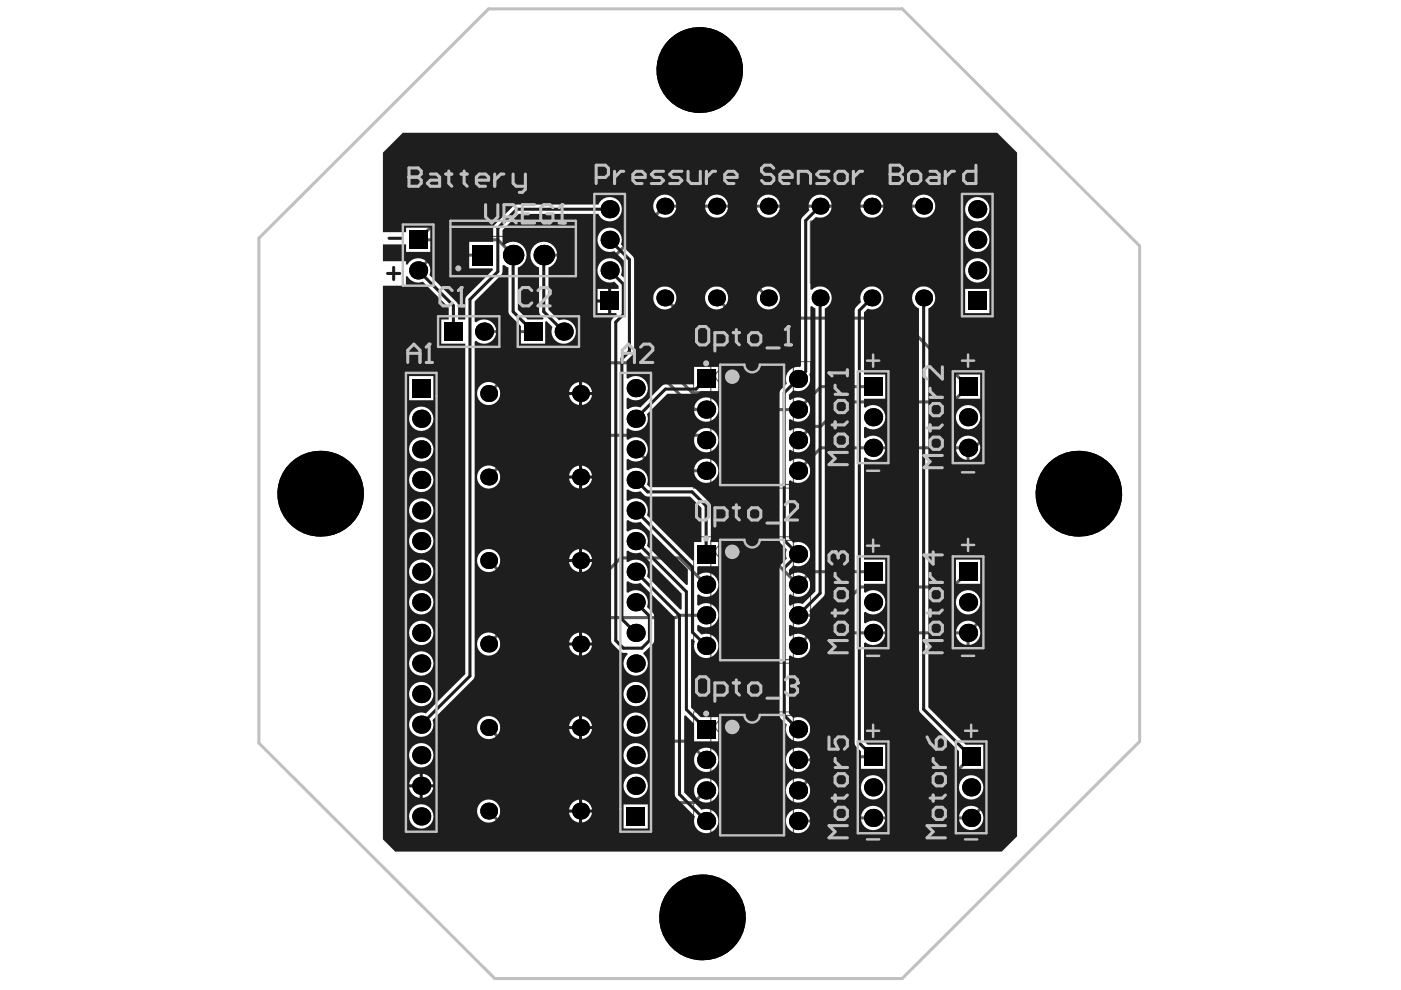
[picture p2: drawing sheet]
<svg xmlns="http://www.w3.org/2000/svg" width="297mm" height="210mm" viewBox="0 0 297 210" stroke-linecap="round" stroke-linejoin="round" font-family="sans-serif">
<g fill="none" stroke="#5a5a5a" stroke-width=".26">
<path d="M95.5 46.8h26.6v11.8h-26.6zM95.5 50.1h26.6M107.5 54.1h2.6M108.8 52.8v2.6M150.7 77.4h17.5v25.3h-17.5zM158.2 90.1h2.5M159.5 88.8v2.6M150.7 114.6h17.5v25.3h-17.5zM158.2 127.2h2.5M159.5 125.9v2.6M150.7 151.7h17.5v25.3h-17.5zM158.2 164.3h2.5"/>
<path d="M159.5 163.1v2.5"/>
<circle cx="153" cy="79.7" r="1.28"/>
<circle cx="153" cy="116.9" r="1.28"/>
<circle cx="153" cy="154" r="1.28"/>
</g>
<path d="M147.1 76.7h24.8v26.8h-24.8zM147.1 113.8h24.8v26.8h-24.8zM147.1 150.9h24.8v26.9h-24.8z" fill="none" stroke="#5a5a5a" stroke-width=".21"/>
<g fill="none" stroke="#8c8c8c" stroke-width=".51">
<path d="M139 47h3.9v12.9h-3.9zM140.9 46.4v.6M140.9 59.9v.6M150 47h3.9v12.9h-3.9zM151.9 46.4v.6M151.9 59.9v.6M161 47h3.9v12.9h-3.9zM162.9 46.4v.6M162.9 59.9v.6M171.9 47h3.9v12.9h-3.9zM173.9 46.4v.6M173.9 59.9v.6"/>
<path d="M182.9 47h3.9v12.9h-3.9zM184.9 46.4v.6M184.9 59.9v.6M193.9 47h3.9v12.9h-3.9zM195.8 46.4v.6M195.8 59.9v.6M106.3 83.4h.5M106.8 81.5h13v3.9h-13zM106.8 99.2h13v3.9h-13zM119.8 83.4h.6M106.3 118.8h.5M106.3 101.1h.5"/>
<path d="M106.8 116.9h13v3.9h-13zM119.8 118.8h.6M119.8 101.1h.6M106.3 136.6h.5M106.8 134.6h13v3.9h-13zM119.8 136.6h.6M106.3 154.3h.5M106.8 152.3h13v3.9h-13zM119.8 154.3h.6M106.3 172h.5M106.8 170h13v3.9h-13zM119.8 172h.6"/>
</g>
<path d="M149 37.6l-.6-.7v-.6l.6-.7h1.3l.7 .7v.6l-.7 .7M149 37.6l-.6 .6v.6l.6 .7h1.3l.7-.7v-.6l-.7-.6M149 37.6h1.3M153.5 38.2l-1.2 1.3M154.8 38.2h-1.9l-.6-.6v-1.3l.6-.7h1.9v3.9M173.2 39.5h1.3M173.9 35.6v3.9M177.1 38.2l-1.3 1.3M178.4 38.2h-1.9l-.7-.6v-1.3l.7-.7h1.9v3.9" fill="none" stroke="#8c8c8c" stroke-width=".65"/>
<circle cx="173.9" cy="35.6" r=".33" fill="#8c8c8c"/>
<path d="M168.7 36.3l.6-.7h1.3l.7 .7v2.5l-.7 .7h-1.3l-.6-.7zM173.9 35.6l.6 .7M195.2 39.5h1.3M195.8 35.6v3.9M199.1 38.2l-1.3 1.3M200.4 38.2h-2l-.6-.6v-1.3l.6-.7h2v3.9" fill="none" stroke="#8c8c8c" stroke-width=".65"/>
<circle cx="195.8" cy="35.6" r=".33" fill="#8c8c8c"/>
<path d="M193.2 36.3l-.6-.7h-1.3l-.7 .7v.6l2.6 2.6h-2.6M195.8 35.6l.7 .7M120.6 111.5l-.6-.7h-1.3l-.7 .7v.6M123.2 113.4l-1.3 1.3M124.5 113.4h-1.9l-.7-.6v-1.3l.7-.7h1.9v3.9M118 163.9l1.3 .7 1.3 1.3M118 166.5l.7-.6h1.9v1.3l-.6 .6h-1.3l-.7-.6zM123.2 166.5l-1.3 1.3M124.5 166.5h-1.9l-.7-.6v-1.3l.7-.7h1.9v3.9" fill="none" stroke="#8c8c8c" stroke-width=".65"/>
<circle cx="118" cy="112.1" r=".33" fill="#8c8c8c"/>
<path d="M119.3 79.3h1.3M120 75.4v3.9M123.2 78l-1.3 1.3M124.5 78h-1.9l-.7-.7v-1.3l.7-.6h1.9v3.9M120.6 93.7l-.6-.6h-1.3l-.7 .6v.7l2.6 2.6h-2.6M123.2 95.7l-1.3 1.3M124.5 95.7h-1.9l-.7-.7v-1.3l.7-.6h1.9v3.9M118 112.1l.7 .7M118.7 112.8h.6M118.7 112.8l-.7 .6v.6l.7 .7h1.3l.6-.7" fill="none" stroke="#8c8c8c" stroke-width=".65"/>
<circle cx="120" cy="75.4" r=".33" fill="#8c8c8c"/>
<path d="M140 35.6h-2.6v.7l2.6 2.5v.7M142.6 38.2l-1.3 1.3M143.9 38.2h-2l-.6-.6v-1.3l.6-.7h2v3.9M159.3 37.6h2l.6-.7v-.6l-.6-.7h-1.3l-.7 .7v2.5l.7 .7h1.3l.6-.7M164.5 38.2l-1.3 1.3M165.8 38.2h-1.9l-.7-.6v-1.3l.7-.7h1.9v3.9M183.6 39.5h1.3M184.2 35.6v3.9M187.5 38.2l-1.3 1.3M188.8 38.2h-2l-.6-.6v-1.3l.6-.7h2v3.9M120 75.4l.6 .6" fill="none" stroke="#8c8c8c" stroke-width=".65"/>
<circle cx="184.2" cy="35.6" r=".33" fill="#8c8c8c"/>
<path d="M180.3 39.5h1.3M181 35.6v3.9M184.2 35.6l.7 .7" fill="none" stroke="#8c8c8c" stroke-width=".65"/>
<circle cx="181" cy="35.6" r=".33" fill="#8c8c8c"/>
<path d="M181 35.6l.6 .7M118 130.5h2.6l-1.9-2v3.9M123.2 131.1l-1.3 1.3M124.5 131.1h-1.9l-.7-.6v-1.3l.7-.7h1.9v3.9M118 146.2h2.6v2l-1.3-.7h-.6l-.7 .7v1.3l.7 .6h1.3l.6-.6M123.2 148.8l-1.3 1.3M124.5 148.8h-1.9l-.7-.6v-1.3l.7-.7h1.9v3.9" fill="none" stroke="#8c8c8c" stroke-width=".65"/>
<g fill="none" stroke="#5a5a5a" stroke-width=".65">
<path d="M102.3 54.1h-10.4l-3.2 3.2M108.8 54.1l-3.3-3.3h-16.8l12-12h97.4l2.9 3v25.6l9.4 9.4v14.3l-3.9 3.8h-32.4l-4.9 4.9M195.8 43.7h-54.9l-10.3 10.4h-15.3M102.6 70.3h10.4M140.9 63.2l23.8 23.6h4.5l4.9-4.8h11M151.9 63.2l4.3 4.2h34.5l14.6 14.6-3.3 3.2h-22.8l-5.2 5.2h-1.9l-2.9 2.9M162.9 63.2l-2.8-2.8h-20.5l-1.4 1.5v12.7l8.6 8.7h8.2l4.5 4.4v26.5l9.7 9.8 2.8-2.8h13.1M103.6 83.4l6.5-6.5h27.3l9.9 9.9h2.4M134.8 95.3l4.5 4.5h10.4M149.7 93.3v-1h-37.2l-8.9 8.8M205.3 94.9v16l4.5 4.5v14.2l-4.5 4.6M103.6 118.8l4 4h19.5l4.5-4.5h12.4l5.7 5.7"/>
<path d="M149.7 130.5h-5.9l-.4 .4h-34.2l-5.6 5.7M205.3 134.2v15.6l5.5 5.5v13.3l-4.9 4.8h-28.4l-.7 .7h-7.6M205.3 134.2h-33.3l-2.8 2.7M205.3 121.2l-3.3 3.3h-19.5l-6.1 6h-7.2M103.6 154.3l2.9 2.8h39.3l3.9 4M149.7 167.6l-2.6 2.6h-18.2l-4.6 4.6h-17.9l-2.8-2.8M185.1 160.5h-7.6l-.7 .6h-7.6M205.9 160.5l-3.2 3.2h-29.6l-3.9 3.9"/>
</g>
<g fill="#000">
<circle cx="148.3" cy="14.8" r="9.1"/>
<circle cx="88.7" cy="57.3" r="1.92"/>
<circle cx="108.8" cy="54.1" r="2.18"/>
<circle cx="115.3" cy="54.1" r="2.18"/>
<circle cx="129.3" cy="57.3" r="1.92"/>
<circle cx="129.3" cy="44.4" r="1.92"/>
<circle cx="129.3" cy="50.8" r="1.92"/>
<circle cx="140.9" cy="43.7" r="1.79"/>
<circle cx="151.9" cy="43.7" r="1.79"/>
<circle cx="162.9" cy="43.7" r="1.79"/>
<circle cx="173.9" cy="43.7" r="1.79"/>
<circle cx="184.9" cy="43.7" r="1.79"/>
<circle cx="195.8" cy="43.7" r="1.79"/>
<circle cx="207.2" cy="57.3" r="1.92"/>
<circle cx="207.2" cy="50.8" r="1.92"/>
<circle cx="207.2" cy="44.4" r="1.92"/>
<circle cx="102.6" cy="70.3" r="1.92"/>
<circle cx="119.5" cy="70.3" r="1.92"/>
<circle cx="140.9" cy="63.2" r="1.79"/>
<circle cx="151.9" cy="63.2" r="1.79"/>
<circle cx="162.9" cy="63.2" r="1.79"/>
<circle cx="173.9" cy="63.2" r="1.79"/>
<circle cx="184.9" cy="63.2" r="1.79"/>
<circle cx="195.8" cy="63.2" r="1.79"/>
<circle cx="89.3" cy="95.3" r="1.92"/>
<circle cx="89.3" cy="88.8" r="1.92"/>
<circle cx="103.6" cy="83.4" r="1.79"/>
<circle cx="123.1" cy="83.4" r="1.79"/>
<circle cx="134.8" cy="95.3" r="1.92"/>
<circle cx="134.8" cy="82.3" r="1.92"/>
<circle cx="134.8" cy="88.8" r="1.92"/>
<circle cx="149.7" cy="86.8" r="1.92"/>
<circle cx="149.7" cy="99.8" r="1.92"/>
<circle cx="149.7" cy="93.3" r="1.92"/>
<circle cx="169.2" cy="93.3" r="1.92"/>
<circle cx="169.2" cy="80.4" r="1.92"/>
<circle cx="169.2" cy="86.8" r="1.92"/>
<circle cx="169.2" cy="99.8" r="1.92"/>
<circle cx="185.1" cy="94.9" r="1.92"/>
<circle cx="185.1" cy="88.5" r="1.92"/>
<circle cx="205.3" cy="94.9" r="1.92"/>
<circle cx="205.3" cy="88.5" r="1.92"/>
<circle cx="67.9" cy="104.7" r="9.1"/>
<circle cx="89.3" cy="108.2" r="1.92"/>
<circle cx="89.3" cy="101.8" r="1.92"/>
<circle cx="89.3" cy="114.7" r="1.92"/>
<circle cx="103.6" cy="118.8" r="1.79"/>
<circle cx="103.6" cy="101.1" r="1.79"/>
<circle cx="123.1" cy="118.8" r="1.79"/>
<circle cx="123.1" cy="101.1" r="1.79"/>
<circle cx="134.8" cy="101.8" r="1.92"/>
<circle cx="134.8" cy="114.7" r="1.92"/>
<circle cx="134.8" cy="108.2" r="1.92"/>
<circle cx="169.2" cy="117.5" r="1.92"/>
<circle cx="228.6" cy="104.7" r="9.1"/>
<circle cx="89.3" cy="121.2" r="1.92"/>
<circle cx="89.3" cy="127.7" r="1.92"/>
<circle cx="89.3" cy="134.2" r="1.92"/>
<circle cx="103.6" cy="136.6" r="1.79"/>
<circle cx="123.1" cy="136.6" r="1.79"/>
<circle cx="134.8" cy="127.7" r="1.92"/>
<circle cx="134.8" cy="134.2" r="1.92"/>
<circle cx="134.8" cy="121.2" r="1.92"/>
<circle cx="149.7" cy="130.5" r="1.92"/>
<circle cx="149.7" cy="136.9" r="1.92"/>
<circle cx="149.7" cy="124" r="1.92"/>
<circle cx="169.2" cy="136.9" r="1.92"/>
<circle cx="169.2" cy="130.5" r="1.92"/>
<circle cx="169.2" cy="124" r="1.92"/>
<circle cx="185.1" cy="134.2" r="1.92"/>
<circle cx="185.1" cy="127.7" r="1.92"/>
<circle cx="205.3" cy="134.2" r="1.92"/>
<circle cx="205.3" cy="127.7" r="1.92"/>
<circle cx="89.3" cy="153.6" r="1.92"/>
<circle cx="89.3" cy="140.7" r="1.92"/>
<circle cx="89.3" cy="147.2" r="1.92"/>
<circle cx="103.6" cy="154.3" r="1.79"/>
<circle cx="123.1" cy="154.3" r="1.79"/>
<circle cx="134.8" cy="153.6" r="1.92"/>
<circle cx="134.8" cy="140.7" r="1.92"/>
<circle cx="134.8" cy="147.2" r="1.92"/>
<circle cx="169.2" cy="154.6" r="1.92"/>
<circle cx="89.3" cy="160.1" r="1.92"/>
<circle cx="89.3" cy="166.6" r="1.92"/>
<circle cx="89.3" cy="173.1" r="1.92"/>
<circle cx="103.6" cy="172" r="1.79"/>
<circle cx="123.1" cy="172" r="1.79"/>
<circle cx="134.8" cy="166.6" r="1.92"/>
<circle cx="134.8" cy="160.1" r="1.92"/>
<circle cx="149.7" cy="161.1" r="1.92"/>
<circle cx="149.7" cy="174.1" r="1.92"/>
<circle cx="149.7" cy="167.6" r="1.92"/>
<circle cx="169.2" cy="174.1" r="1.92"/>
<circle cx="169.2" cy="161.1" r="1.92"/>
<circle cx="169.2" cy="167.6" r="1.92"/>
<circle cx="185.1" cy="166.9" r="1.92"/>
<circle cx="185.1" cy="173.4" r="1.92"/>
<circle cx="205.9" cy="173.4" r="1.92"/>
<circle cx="205.9" cy="166.9" r="1.92"/>
<circle cx="148.8" cy="194.5" r="9.1"/>
</g>
<g fill="#000">
<path d="M86.7 48.9h3.9v3.9h-3.9z" fill-rule="evenodd"/>
<path d="M100.1 51.9h4.4v4.4h-4.4z" fill-rule="evenodd"/>
<path d="M94.2 68.4h3.8v3.8h-3.8z" fill-rule="evenodd"/>
<path d="M111.1 68.4h3.8v3.8h-3.8z" fill-rule="evenodd"/>
<path d="M127.3 61.9h3.9v3.8h-3.9z" fill-rule="evenodd"/>
<path d="M147.8 78.4h3.8v3.9h-3.8z" fill-rule="evenodd"/>
<path d="M205.3 61.9h3.8v3.8h-3.8z" fill-rule="evenodd"/>
<path d="M87.4 80.4h3.8v3.8h-3.8z" fill-rule="evenodd"/>
<path d="M183.2 80.1h3.8v3.8h-3.8z" fill-rule="evenodd"/>
<path d="M203.3 80.1h3.9v3.8h-3.9z" fill-rule="evenodd"/>
<path d="M147.8 115.6h3.8v3.8h-3.8z" fill-rule="evenodd"/>
<path d="M183.2 119.3h3.8v3.8h-3.8z" fill-rule="evenodd"/>
<path d="M203.3 119.3h3.9v3.8h-3.9z" fill-rule="evenodd"/>
<path d="M147.8 152.7h3.8v3.8h-3.8z" fill-rule="evenodd"/>
<path d="M183.2 158.5h3.8v3.9h-3.8z" fill-rule="evenodd"/>
<path d="M204 158.5h3.8v3.9h-3.8z" fill-rule="evenodd"/>
<path d="M132.9 171.2h3.8v3.8h-3.8z" fill-rule="evenodd"/>
</g>
<g fill="#1e1e1e">
<path d="M171.8 65l.3-.1 .8 .5v60l-2.7 2.7a2.43 2.43 0 0 0-2.6 .4l-.3-.2v-2.2l.3-.1a2.58 2.58 0 0 0 3.5-.3 2.58 2.58 0 0 0 0-3.5 2.58 2.58 0 0 0-3.5-.2l-.3-.2v-1l.9-.9a2.57 2.57 0 0 0 3.6-2.4 2.57 2.57 0 0 0-3.6-2.4l-.9-.9v-12.2l.3-.2a2.58 2.58 0 0 0 3.5-.2 2.58 2.58 0 0 0 0-3.5 2.58 2.58 0 0 0-3.5-.3l-.3-.1v-2.2l.3-.2a2.58 2.58 0 0 0 3.5-.2 2.58 2.58 0 0 0 0-3.5 2.58 2.58 0 0 0-3.5-.3l-.3-.1v-2.2l.3-.2a2.58 2.58 0 0 0 3.5-.2 2.58 2.58 0 0 0 0-3.5 2.58 2.58 0 0 0-3.5-.3l-.3-.1v-1l.9-1a2.55 2.55 0 0 0 2.8-.5 2.55 2.55 0 0 0 .6-2.8l.2-.7z"/>
<path d="M132.8 110.4l.4-.2a2.44 2.44 0 0 0 2.5 .4l10.1 10.1v3.2l-.3 .2-8.3-8.4a2.56 2.56 0 0 0-.9-3 2.56 2.56 0 0 0-3.1 0l-.4-.1z"/>
<path d="M132.8 116.9l.4-.2a2.44 2.44 0 0 0 2.5 .4l8.8 8.8v3.2l-.3 .2-7-7.1a2.56 2.56 0 0 0-.9-3.1 2.56 2.56 0 0 0-3.1 .1l-.4-.1z"/>
<path d="M132.8 103.9l.4-.1a2.44 2.44 0 0 0 2.5 .3l.9 .9 .7 .3h9l2.4 2.4v7.2h-1.6v3.9l-.3 .1-9.6-9.7a2.56 2.56 0 0 0-.9-3 2.56 2.56 0 0 0-3.1 0l-.4-.1z"/>
<path d="M81.2 32.4l4.2-4.3h126l4.2 4.3v144.9l-3.2 3.3h-128.6l-2.6-2.6v-117.4h4.9v-2l.3-.1a2.53 2.53 0 0 0 3.2 1.2l5.5 5.5v2.5h-1.5v5.2h5v70l-8.3 8.4a2.58 2.58 0 0 0-3.6 2 2.58 2.58 0 0 0 2.9 2.9 2.58 2.58 0 0 0 2.1-3.5l8.6-8.7 .3-.7v-70.9l.4-.1a2.58 2.58 0 0 0 3.5-.2 2.58 2.58 0 0 0 0-3.6 2.58 2.58 0 0 0-3.5-.1l-.4-.2v-4.3l5.7-5.6 .2-.7v-1.3l.4-.1 .9 .5 .1 9.8 2.6 2.6v3.8h5.1v-4.7l.3-.1 1.2 1.2a2.58 2.58 0 0 0 2.1 3.6 2.58 2.58 0 0 0 2.9-2.9 2.58 2.58 0 0 0-3.6-2.1l-2.2-2.2v-9a2.83 2.83 0 0 0 1.3-4.3 2.83 2.83 0 0 0-4.6 0 2.83 2.83 0 0 0 1.3 4.3v9.4l.3 .7 .6 .6-.1 .3h-3.2l-2.1-2v-9a2.83 2.83 0 0 0 1.4-4.1 2.83 2.83 0 0 0-4.3-.6l-.4-.1v-3.1l3.5-3.4h16.9a2.58 2.58 0 0 0 3.9 1 2.58 2.58 0 0 0 0-4.1 2.58 2.58 0 0 0-3.9 1.1h-17.7l-4.6 4.6v3.3h-5.1v5.6h4.9l.1 .3-5.8 5.9-.1 4.6h-1.5l-.1-3.3-6-6.1a2.57 2.57 0 0 0-1.2-3.3 2.57 2.57 0 0 0-3.4 1.1l-.3-.1v-.6h-4.9v-3.6h4.9v1.6h5.1v-5.1h-5.1v.9h-4.9zM193.4 43.7a2.46 2.46 0 0 0 4.9 0 2.46 2.46 0 0 0-4.9 0zM182.4 43.7a2.46 2.46 0 0 0 4.9 0 2.46 2.46 0 0 0-4.9 0zM172.1 42a2.4 2.4 0 0 0-.5 2.6l-1.5 1.5-.3 .7v30.8l-.2 .2a2.54 2.54 0 0 0-2.8 3.5l-1.2 1.3-.3 .7v31.3l.3 .7 1.2 1.2a2.32 2.32 0 0 0 0 2l-1.2 1.2-.3 .7v31.3l.3 .7 1.2 1.2a2.58 2.58 0 0 0 2.1 3.6 2.58 2.58 0 0 0 2.9-2.9 2.58 2.58 0 0 0-3.6-2.1l-.9-.9v-12.2l.3-.2a2.58 2.58 0 0 0 3.5-.2 2.58 2.58 0 0 0 0-3.5 2.58 2.58 0 0 0-3.5-.3l-.3-.1v-2.2l.3-.1a2.56 2.56 0 0 0 3.2 0 2.56 2.56 0 0 0 .8-3l3-3 .3-.7v-60.4a2.49 2.49 0 0 0 .9-3.7 2.49 2.49 0 0 0-3.8-.3l-.2-.1v-14.1l1.2-1.2a2.45 2.45 0 0 0 3.3-2.8 2.45 2.45 0 0 0-4.2-1.2zM160.4 43.7a2.5 2.5 0 0 0 5 0 2.5 2.5 0 0 0-5 0zM149.5 43.7a2.46 2.46 0 0 0 4.9 0 2.46 2.46 0 0 0-4.9 0zM138.5 43.7a2.46 2.46 0 0 0 4.9 0 2.46 2.46 0 0 0-4.9 0zM204.6 44.4a2.6 2.6 0 0 0 5.2 0 2.6 2.6 0 0 0-5.2 0zM204.6 50.8a2.6 2.6 0 0 0 5.2 0 2.6 2.6 0 0 0-5.2 0zM127.4 49a2.57 2.57 0 0 0-.3 3.3 2.57 2.57 0 0 0 3.1 .9l2.3 2.2v3.3l-.3 .1-.6-.5a2.58 2.58 0 0 0-2-3.5 2.58 2.58 0 0 0-2.9 2.9 2.58 2.58 0 0 0 3.5 2l1 .9v.7h-1.6v5.1h1l.2 .3-.9 .9-.3 .7v67.5l.3 .7 1.6 1.6 .7 .3h.8l.1 .3a2.58 2.58 0 0 0-.2 3.8 2.58 2.58 0 0 0 3.8-.1 2.58 2.58 0 0 0-.3-3.7l.1-.3 1.9-1.9 .3-.7-.1-5.6-1.4-1.5a2.56 2.56 0 0 0-.9-3.1 2.56 2.56 0 0 0-3.1 .1l-.4-.2v-2.1l.4-.2a2.44 2.44 0 0 0 2.5 .4l7.4 7.3v37.5l.3 .7 3.9 4a2.58 2.58 0 0 0 2.1 3.5 2.58 2.58 0 0 0 2.9-2.8 2.58 2.58 0 0 0-3.6-2.1l-3.6-3.7v-16.2l.3-.1 1.7 1.8v3.7h5.2v-5.1h-3.7l-2.1-2.1v-14.4l.3-.1 .5 .5a2.58 2.58 0 0 0 2.1 3.5 2.58 2.58 0 0 0 2.9-2.9 2.58 2.58 0 0 0-3.6-2l-.9-1v-1l.3-.1a2.57 2.57 0 0 0 3.5-.3 2.57 2.57 0 0 0 0-3.5 2.57 2.57 0 0 0-3.5-.3l-.3-.1v-2.1l.3-.2a2.57 2.57 0 0 0 3.5-.3 2.57 2.57 0 0 0 0-3.5 2.57 2.57 0 0 0-3.5-.3l-.3-.1v-1.5l.2-.2h4.3v-5.2h-1.6l-.1-8-3.5-3.5-9.4-.1-.5-.6a2.56 2.56 0 0 0-.9-3 2.56 2.56 0 0 0-3.1 .1l-.4-.2v-2.2l.4-.1a2.58 2.58 0 0 0 3.5-.3 2.58 2.58 0 0 0 0-3.5 2.58 2.58 0 0 0-3.5-.2l-.4-.2v-2.2l.4-.1a2.56 2.56 0 0 0 3.1 .1 2.56 2.56 0 0 0 .9-3.1l4.3-4.3h6.1l.4-.1 .6-.5h3.7v-5.1h-5.2v3.7l-6.4 .1-5 4.8a2.43 2.43 0 0 0-2.5 .4l-.4-.2v-2.1l.4-.2a2.58 2.58 0 0 0 3.5-.2 2.58 2.58 0 0 0 0-3.6 2.58 2.58 0 0 0-3.5-.2l-.4-.2v-3.6l1.3-1.3 .3-.7v-19.5l-.3-.7-2.5-2.5a2.57 2.57 0 0 0-.9-3.1 2.57 2.57 0 0 0-3.3 .3zM204.6 57.3a2.6 2.6 0 0 0 5.2 0 2.6 2.6 0 0 0-5.2 0zM126.7 61.3v2.2h2.2v-2.2zM183.1 61.4a2.4 2.4 0 0 0-.5 2.6l-1.1 1.1-.3 .7v91.7l.3 .7 1 1.1v3.7h5.2v-5.1h-3.7l-.8-.8v-20.8l.3-.1a2.58 2.58 0 0 0 3.5-.3 2.58 2.58 0 0 0 0-3.5 2.58 2.58 0 0 0-3.5-.2l-.3-.2v-2.1l.3-.2a2.58 2.58 0 0 0 3.5-.2 2.58 2.58 0 0 0 0-3.6 2.58 2.58 0 0 0-3.5-.2l-.3-.2v-1.7h4.5v-5.1h-4.5v-21.6l.3-.1a2.58 2.58 0 0 0 3.5-.3 2.58 2.58 0 0 0 0-3.5 2.58 2.58 0 0 0-3.5-.3l-.3-.1v-2.2l.3-.1a2.58 2.58 0 0 0 3.5-.3 2.58 2.58 0 0 0 0-3.5 2.58 2.58 0 0 0-3.5-.2l-.3-.2v-1.8h4.5v-5.1h-4.5v-13.2l.8-.8a2.45 2.45 0 0 0 3.3-2.8 2.45 2.45 0 0 0-4.2-1.2zM160.4 63.2a2.5 2.5 0 0 0 5 0 2.5 2.5 0 0 0-5 0zM149.5 63.2a2.46 2.46 0 0 0 4.9 0 2.46 2.46 0 0 0-4.9 0zM138.5 63.2a2.46 2.46 0 0 0 4.9 0 2.46 2.46 0 0 0-4.9 0zM204.6 61.3v5.1h5.2v-5.1zM126.7 64.1v2.3h2.2v-2.3zM123.4 81v2.1h2.1a2.36 2.36 0 0 0-2.1-2.1zM121.3 81.7l-.3 .5-.3 .9h2.1v-2.1l-.9 .3zM202.7 79.4v5.1h5.1v-5.1zM86.7 79.7v5.2h5.2v-5.2zM123.4 83.8v2.1a2.36 2.36 0 0 0 2.1-2.1zM120.7 83.8a2.36 2.36 0 0 0 2.1 2.1v-2.1zM101.1 83.4a2.5 2.5 0 0 0 5 0 2.5 2.5 0 0 0-5 0zM147.1 86.8a2.6 2.6 0 0 0 5.2 0 2.6 2.6 0 0 0-5.2 0zM202.7 88.5a2.59 2.59 0 0 0 5.1 0 2.59 2.59 0 0 0-5.1 0zM86.7 88.8a2.6 2.6 0 0 0 5.2 0 2.6 2.6 0 0 0-5.2 0zM147.1 93.3a2.6 2.6 0 0 0 5.2 0 2.6 2.6 0 0 0-5.2 0zM202.7 95a2.59 2.59 0 0 0 5.1 0 2.59 2.59 0 0 0-5.1 0zM86.7 95.3a2.6 2.6 0 0 0 5.2 0 2.6 2.6 0 0 0-5.2 0zM123.4 98.7v2.1h2.1a2.36 2.36 0 0 0-2.1-2.1zM121.3 99.4l-.3 .5-.3 .9h2.1v-2.1l-.9 .3zM147.1 99.8a2.6 2.6 0 0 0 5.2 0 2.6 2.6 0 0 0-5.2 0zM123.4 101.5v2.1a2.36 2.36 0 0 0 2.1-2.1zM120.7 101.5a2.36 2.36 0 0 0 2.1 2.1v-2.1zM101.1 101.1a2.5 2.5 0 0 0 5 0 2.5 2.5 0 0 0-5 0zM86.7 101.8a2.6 2.6 0 0 0 5.2 0 2.6 2.6 0 0 0-5.2 0zM86.7 108.2a2.6 2.6 0 0 0 5.2 0 2.6 2.6 0 0 0-5.2 0zM86.7 114.7a2.6 2.6 0 0 0 5.2 0 2.6 2.6 0 0 0-5.2 0zM123.4 116.4v2.1h2.1a2.36 2.36 0 0 0-2.1-2.1zM121.3 117.1l-.3 .5-.3 .9h2.1v-2.1l-.9 .3zM123.4 119.2v2.1a2.36 2.36 0 0 0 2.1-2.1zM120.7 119.2a2.36 2.36 0 0 0 2.1 2.1v-2.1zM101.1 118.9a2.5 2.5 0 0 0 5 0 2.5 2.5 0 0 0-5 0zM202.7 118.7v5.1h5.1v-5.1zM86.7 121.2a2.6 2.6 0 0 0 5.2 0 2.6 2.6 0 0 0-5.2 0zM202.7 127.7a2.59 2.59 0 0 0 5.1 0 2.59 2.59 0 0 0-5.1 0zM86.7 127.7a2.6 2.6 0 0 0 5.2 0 2.6 2.6 0 0 0-5.2 0zM123.4 134.1v2.1h2.1a2.36 2.36 0 0 0-2.1-2.1zM121.3 134.8l-.3 .5-.3 .9h2.1v-2.1l-.9 .3zM202.7 134.2a2.59 2.59 0 0 0 5.1 0 2.59 2.59 0 0 0-5.1 0zM86.7 134.2a2.6 2.6 0 0 0 5.2 0 2.6 2.6 0 0 0-5.2 0zM123.4 136.9v2.1a2.36 2.36 0 0 0 2.1-2.1zM120.7 136.9a2.36 2.36 0 0 0 2.1 2.1v-2.1zM101.1 136.6a2.5 2.5 0 0 0 5 0 2.5 2.5 0 0 0-5 0zM86.7 140.7a2.6 2.6 0 0 0 5.2 0 2.6 2.6 0 0 0-5.2 0zM132.2 147.2a2.6 2.6 0 0 0 5.2 0 2.6 2.6 0 0 0-5.2 0zM86.7 147.2a2.6 2.6 0 0 0 5.2 0 2.6 2.6 0 0 0-5.2 0zM123.4 151.8v2.1h2.1a2.36 2.36 0 0 0-2.1-2.1zM121.3 152.5l-.3 .5-.3 .9h2.1v-2.1l-.9 .3zM132.2 153.6a2.6 2.6 0 0 0 5.2 0 2.6 2.6 0 0 0-5.2 0zM123.4 154.6v2.1a2.36 2.36 0 0 0 2.1-2.1zM120.7 154.6a2.36 2.36 0 0 0 2.1 2.1v-2.1zM101.1 154.3a2.5 2.5 0 0 0 5 0 2.5 2.5 0 0 0-5 0zM132.2 160.1a2.6 2.6 0 0 0 5.2 0 2.6 2.6 0 0 0-5.2 0zM86.7 160.1a2.6 2.6 0 0 0 5.2 0 2.6 2.6 0 0 0-5.2 0zM194.1 61.4a2.43 2.43 0 0 0 .7 4v85l.3 .7 8.2 8.2v3.7h5.2v-5.1h-3.8l-7.9-7.9v-84.6a2.45 2.45 0 0 0 1.1-3.6 2.45 2.45 0 0 0-3.8-.4zM166.6 161.1a2.6 2.6 0 0 0 5.2 0 2.6 2.6 0 0 0-5.2 0zM147.1 161.1a2.6 2.6 0 0 0 5.2 0 2.6 2.6 0 0 0-5.2 0zM89.6 164.1v2.2h2.3a2.49 2.49 0 0 0-2.3-2.2zM87.5 164.8l-.4 .5-.3 1h2.2v-2.2l-1 .3zM89.6 166.9v2.3a2.49 2.49 0 0 0 2.3-2.3zM86.8 166.9a2.49 2.49 0 0 0 2.2 2.3v-2.3zM132.2 166.6a2.6 2.6 0 0 0 5.2 0 2.6 2.6 0 0 0-5.2 0zM203.3 166.9a2.6 2.6 0 0 0 5.2 0 2.6 2.6 0 0 0-5.2 0zM182.5 166.9a2.6 2.6 0 0 0 5.2 0 2.6 2.6 0 0 0-5.2 0zM166.6 167.6a2.6 2.6 0 0 0 5.2 0 2.6 2.6 0 0 0-5.2 0zM147.1 167.6a2.6 2.6 0 0 0 5.2 0 2.6 2.6 0 0 0-5.2 0zM123.4 169.6v2h2.1a2.36 2.36 0 0 0-2.1-2zM121.3 170.2l-.3 .5-.3 .9h2.1v-2l-.9 .2zM123.4 172.3v2.1a2.36 2.36 0 0 0 2.1-2.1zM120.7 172.3a2.36 2.36 0 0 0 2.1 2.1v-2.1zM101.1 172a2.5 2.5 0 0 0 5 0 2.5 2.5 0 0 0-5 0zM132.2 170.5v5.2h5.1v-5.2zM86.7 173.1a2.6 2.6 0 0 0 5.2 0 2.6 2.6 0 0 0-5.2 0zM203.3 173.4a2.6 2.6 0 0 0 5.2 0 2.6 2.6 0 0 0-5.2 0zM182.5 173.4a2.6 2.6 0 0 0 5.2 0 2.6 2.6 0 0 0-5.2 0zM166.6 174.1a2.6 2.6 0 0 0 5.2 0 2.6 2.6 0 0 0-5.2 0z"/>
</g>
<g fill="none" stroke="#1e1e1e" stroke-width=".65">
<path d="M82.2 58h2.6M82.5 50.5h2.6M83.5 56.7v2.6M88.7 57.3l7.4 7.5v5.5M108.8 54.1v12l4.2 4.2M115.3 54.1v12l4.2 4.2M129.3 44.4h-19.7l-4.1 4v9.2l-5.9 5.9v79.8l-10.3 10.3M129.3 57.3l2.8 2.9v6.5l-1.5 1.6v67.5l1.6 1.6h3.9l1.6-1.6v-5.2l-2.9-2.9M129.3 50.8l4.1 4.2v19.5l-1.5 1.6v55.2l2.9 2.9M173.9 43.7l-3.1 3.1v31.9l-4.5 4.6v31.3l2.9 2.9-2.9 2.9v31.3l2.9 2.9M173.9 63.2v62.6l-4.7 4.7M184.9 63.2l-2.7 2.6v91.7l2.9 3"/>
<path d="M195.8 63.2v87.2l10.1 10.1M149.7 80.4l-2.1 2.1h-6.5l-6.3 6.3M134.8 108.2l12 12.1v13.8l2.9 2.8M134.8 101.8l2.5 2.5h9.4l3 3v10.2M134.8 114.7l10.7 10.8v24.9l4.2 4.2M134.8 121.2l9.3 9.3v37.9l5.6 5.7"/>
</g>
<g fill="#000">
<circle cx="148.3" cy="14.8" r="9.1"/>
<circle cx="88.7" cy="57.3" r="1.92"/>
<circle cx="108.8" cy="54.1" r="2.18"/>
<circle cx="115.3" cy="54.1" r="2.18"/>
<circle cx="129.3" cy="57.3" r="1.92"/>
<circle cx="129.3" cy="44.4" r="1.92"/>
<circle cx="129.3" cy="50.8" r="1.92"/>
<circle cx="140.9" cy="43.7" r="1.79"/>
<circle cx="151.9" cy="43.7" r="1.79"/>
<circle cx="162.9" cy="43.7" r="1.79"/>
<circle cx="173.9" cy="43.7" r="1.79"/>
<circle cx="184.9" cy="43.7" r="1.79"/>
<circle cx="195.8" cy="43.7" r="1.79"/>
<circle cx="207.2" cy="57.3" r="1.92"/>
<circle cx="207.2" cy="50.8" r="1.92"/>
<circle cx="207.2" cy="44.4" r="1.92"/>
<circle cx="102.6" cy="70.3" r="1.92"/>
<circle cx="119.5" cy="70.3" r="1.92"/>
<circle cx="140.9" cy="63.2" r="1.79"/>
<circle cx="151.9" cy="63.2" r="1.79"/>
<circle cx="162.9" cy="63.2" r="1.79"/>
<circle cx="173.9" cy="63.2" r="1.79"/>
<circle cx="184.9" cy="63.2" r="1.79"/>
<circle cx="195.8" cy="63.2" r="1.79"/>
<circle cx="89.3" cy="95.3" r="1.92"/>
<circle cx="89.3" cy="88.8" r="1.92"/>
<circle cx="103.6" cy="83.4" r="1.79"/>
<circle cx="123.1" cy="83.4" r="1.79"/>
<circle cx="134.8" cy="95.3" r="1.92"/>
<circle cx="134.8" cy="82.3" r="1.92"/>
<circle cx="134.8" cy="88.8" r="1.92"/>
<circle cx="149.7" cy="86.8" r="1.92"/>
<circle cx="149.7" cy="99.8" r="1.92"/>
<circle cx="149.7" cy="93.3" r="1.92"/>
<circle cx="169.2" cy="93.3" r="1.92"/>
<circle cx="169.2" cy="80.4" r="1.92"/>
<circle cx="169.2" cy="86.8" r="1.92"/>
<circle cx="169.2" cy="99.8" r="1.92"/>
<circle cx="185.1" cy="94.9" r="1.92"/>
<circle cx="185.1" cy="88.5" r="1.92"/>
<circle cx="205.3" cy="94.9" r="1.92"/>
<circle cx="205.3" cy="88.5" r="1.92"/>
<circle cx="67.9" cy="104.7" r="9.1"/>
<circle cx="89.3" cy="108.2" r="1.92"/>
<circle cx="89.3" cy="101.8" r="1.92"/>
<circle cx="89.3" cy="114.7" r="1.92"/>
<circle cx="103.6" cy="118.8" r="1.79"/>
<circle cx="103.6" cy="101.1" r="1.79"/>
<circle cx="123.1" cy="118.8" r="1.79"/>
<circle cx="123.1" cy="101.1" r="1.79"/>
<circle cx="134.8" cy="101.8" r="1.92"/>
<circle cx="134.8" cy="114.7" r="1.92"/>
<circle cx="134.8" cy="108.2" r="1.92"/>
<circle cx="169.2" cy="117.5" r="1.92"/>
<circle cx="228.6" cy="104.7" r="9.1"/>
<circle cx="89.3" cy="121.2" r="1.92"/>
<circle cx="89.3" cy="127.7" r="1.92"/>
<circle cx="89.3" cy="134.2" r="1.92"/>
<circle cx="103.6" cy="136.6" r="1.79"/>
<circle cx="123.1" cy="136.6" r="1.79"/>
<circle cx="134.8" cy="127.7" r="1.92"/>
<circle cx="134.8" cy="134.2" r="1.92"/>
<circle cx="134.8" cy="121.2" r="1.92"/>
<circle cx="149.7" cy="130.5" r="1.92"/>
<circle cx="149.7" cy="136.9" r="1.92"/>
<circle cx="149.7" cy="124" r="1.92"/>
<circle cx="169.2" cy="136.9" r="1.92"/>
<circle cx="169.2" cy="130.5" r="1.92"/>
<circle cx="169.2" cy="124" r="1.92"/>
<circle cx="185.1" cy="134.2" r="1.92"/>
<circle cx="185.1" cy="127.7" r="1.92"/>
<circle cx="205.3" cy="134.2" r="1.92"/>
<circle cx="205.3" cy="127.7" r="1.92"/>
<circle cx="89.3" cy="153.6" r="1.92"/>
<circle cx="89.3" cy="140.7" r="1.92"/>
<circle cx="89.3" cy="147.2" r="1.92"/>
<circle cx="103.6" cy="154.3" r="1.79"/>
<circle cx="123.1" cy="154.3" r="1.79"/>
<circle cx="134.8" cy="153.6" r="1.92"/>
<circle cx="134.8" cy="140.7" r="1.92"/>
<circle cx="134.8" cy="147.2" r="1.92"/>
<circle cx="169.2" cy="154.6" r="1.92"/>
<circle cx="89.3" cy="160.1" r="1.92"/>
<circle cx="89.3" cy="166.6" r="1.92"/>
<circle cx="89.3" cy="173.1" r="1.92"/>
<circle cx="103.6" cy="172" r="1.79"/>
<circle cx="123.1" cy="172" r="1.79"/>
<circle cx="134.8" cy="166.6" r="1.92"/>
<circle cx="134.8" cy="160.1" r="1.92"/>
<circle cx="149.7" cy="161.1" r="1.92"/>
<circle cx="149.7" cy="174.1" r="1.92"/>
<circle cx="149.7" cy="167.6" r="1.92"/>
<circle cx="169.2" cy="174.1" r="1.92"/>
<circle cx="169.2" cy="161.1" r="1.92"/>
<circle cx="169.2" cy="167.6" r="1.92"/>
<circle cx="185.1" cy="166.9" r="1.92"/>
<circle cx="185.1" cy="173.4" r="1.92"/>
<circle cx="205.9" cy="173.4" r="1.92"/>
<circle cx="205.9" cy="166.9" r="1.92"/>
<circle cx="148.8" cy="194.5" r="9.1"/>
</g>
<g fill="#000">
<path d="M86.7 48.9h3.9v3.9h-3.9z" fill-rule="evenodd"/>
<path d="M100.1 51.9h4.4v4.4h-4.4z" fill-rule="evenodd"/>
<path d="M94.2 68.4h3.8v3.8h-3.8z" fill-rule="evenodd"/>
<path d="M111.1 68.4h3.8v3.8h-3.8z" fill-rule="evenodd"/>
<path d="M127.3 61.9h3.9v3.8h-3.9z" fill-rule="evenodd"/>
<path d="M147.8 78.4h3.8v3.9h-3.8z" fill-rule="evenodd"/>
<path d="M205.3 61.9h3.8v3.8h-3.8z" fill-rule="evenodd"/>
<path d="M87.4 80.4h3.8v3.8h-3.8z" fill-rule="evenodd"/>
<path d="M183.2 80.1h3.8v3.8h-3.8z" fill-rule="evenodd"/>
<path d="M203.3 80.1h3.9v3.8h-3.9z" fill-rule="evenodd"/>
<path d="M147.8 115.6h3.8v3.8h-3.8z" fill-rule="evenodd"/>
<path d="M183.2 119.3h3.8v3.8h-3.8z" fill-rule="evenodd"/>
<path d="M203.3 119.3h3.9v3.8h-3.9z" fill-rule="evenodd"/>
<path d="M147.8 152.7h3.8v3.8h-3.8z" fill-rule="evenodd"/>
<path d="M183.2 158.5h3.8v3.9h-3.8z" fill-rule="evenodd"/>
<path d="M204 158.5h3.8v3.9h-3.8z" fill-rule="evenodd"/>
<path d="M132.9 171.2h3.8v3.8h-3.8z" fill-rule="evenodd"/>
</g>
<g fill="none" stroke="#c0c0c0" stroke-width=".51">
<path d="M85.4 47.6h6.5v13h-6.5zM95.5 46.8h26.6v11.8h-26.6zM95.5 48.1h26.6M126 41.1h6.5v26h-6.5zM204 41.1h6.4v26h-6.4zM86.1 79.1h6.5v97.2h-6.5zM92.9 67.1h13v6.4h-13zM109.8 67.1h13v6.4h-13zM131.5 79.1h6.5v97.2h-6.5zM157.8 77.3h-5.1v25.6h13.5v-25.6h-5.1M181.9 78.7h6.5v19.5h-6.5zM202 78.7h6.5v19.5h-6.5z"/>
<path d="M157.8 114.4h-5.1v25.6h13.5v-25.6h-5.1M181.9 118h6.5v19.4h-6.5zM202 118h6.5v19.4h-6.5zM157.8 151.6h-5.1v25.5h13.5v-25.5h-5.1M181.9 157.2h6.5v19.5h-6.5zM202.7 157.2h6.4v19.5h-6.4z"/>
</g>
<path d="M54.9 50.5l48.7-48.6h87.7l50.3 50.2v105.1l-50.3 50.3h-86.4l-50-50zM86.5 76.9v-2.6l1.3-1.3 1.2 1.3v2.6M86.5 74.9h2.5M90.3 76.9h1.3M91 73v3.9" fill="none" stroke="#c0c0c0" stroke-width=".65"/>
<path d="M183.8 76.5h2.6M185.1 75.2v2.6M204 76.5h2.5M205.3 75.2v2.6M204 100.1h2.5M183.8 139.1h2.6M204 139.1h2.5M183.8 178h2.6M204.6 178h2.6" fill="none" stroke="#c0c0c0" stroke-width=".52"/>
<circle cx="91" cy="73" r=".33" fill="#c0c0c0"/>
<g fill="none" stroke="#c0c0c0" stroke-width=".65">
<path d="M91 73l-.7 .6M112.8 61.6l-.7-.6h-1.3l-.6 .6v2.6l.6 .7h1.3l.7-.7M114.1 61.6l.6-.6h1.3l.7 .6v.7l-2.6 2.6h2.6M131.9 76.9v-2.6l1.3-1.3 1.3 1.3v2.6M131.9 74.9h2.6M135.8 73.6l.7-.6h1.3l.6 .6v.7l-2.6 2.6h2.6M175.8 79.1h3.9M179.7 78.4v1.3M177.1 85.5l.6-.6h1.3l.7 .6v1.3l-.7 .7h-1.3l-.6-.7zM177.1 92.7l.6-.7h1.3l.7 .7v1.3l-.7 .6h-1.3l-.6-.6zM177.1 81.7v.6l1.3 1.3M177.1 89.4v1.3"/>
<path d="M177.1 83.6h2.6M179.7 95.9h-3.9l1.3 1.3-1.3 1.3h3.9M179.7 89.4l-.7 .7h-2.6M175.8 156.2v2.6h1.9l-.6-1.3v-.6l.6-.7h1.3l.7 .7v1.3l-.7 .6M177.1 164.7l.6-.7h1.3l.7 .7v1.3l-.7 .6h-1.3l-.6-.6zM177.1 171.8l.6-.6h1.3l.7 .6v1.3l-.7 .7h-1.3l-.6-.7zM177.1 160.8v.6l1.3 1.3M177.1 168.6v1.3M177.1 162.7h2.6M179.7 175h-3.9l1.3 1.3-1.3 1.3h3.9M179.7 168.6l-.7 .6h-2.6"/>
</g>
<path d="M183.8 99.8h2.6M183.8 115.7h2.6M185.1 114.4v2.6M204 115.5h2.5M205.3 114.2v2.6M183.8 154.9h2.6M185.1 153.6v2.6M204.6 154.9h2.6M205.9 153.6v2.6" fill="none" stroke="#c0c0c0" stroke-width=".52"/>
<circle cx="175.8" cy="79.1" r=".33" fill="#c0c0c0"/>
<g fill="none" stroke="#c0c0c0" stroke-width=".65">
<path d="M175.8 79.1l.6 .6M199.8 77.8v2.6l-2.6-2.6h-.7l-.6 .6v1.3l.6 .7M197.2 86.2l.6-.7h1.3l.7 .7v1.3l-.7 .6h-1.3l-.6-.6zM197.2 93.3l.6-.6h1.3l.7 .6v1.3l-.7 .7h-1.3l-.6-.7zM197.2 82.3v.7l1.3 1.3M197.2 90.1v1.3M197.2 84.3h2.6M199.8 96.6h-3.9l1.3 1.3-1.3 1.3h3.9M199.8 90.1l-.7 .6h-2.6M177.1 117h-.7l-.6 .7v1.3l.6 .6M177.1 125.4l.6-.6h1.3l.7 .6v1.3l-.7 .7h-1.3l-.6-.7zM177.1 132.6l.6-.7h1.3l.7 .7v1.3l-.7 .6h-1.3l-.6-.6z"/>
<path d="M177.1 121.5v.7l1.3 1.3M177.1 129.3v1.3M177.1 123.5h2.6M179.7 135.8h-3.9l1.3 1.3-1.3 1.3h3.9M179.7 129.3l-.7 .7h-2.6M196.5 156.2l.7 1.3 1.3 1.3M198.5 156.9l.6-.7h.7l.6 .7v1.3l-.6 .6h-1.3zM197.8 164.7l.7-.7h1.3l.6 .7v1.3l-.6 .6h-1.3l-.7-.6zM197.8 171.8l.7-.6h1.3l.6 .6v1.3l-.6 .7h-1.3l-.7-.7zM197.8 160.8v.6l1.3 1.3M197.8 168.6v1.3M197.8 162.7h2.6"/>
<path d="M200.4 175h-3.9l1.3 1.3-1.3 1.3h3.9M200.4 168.6l-.6 .6h-2.6"/>
</g>
<circle cx="177.1" cy="117" r=".33" fill="#c0c0c0"/>
<g fill="none" stroke="#c0c0c0" stroke-width=".65">
<path d="M95.9 61.6l-.7-.6h-1.3l-.6 .6v2.6l.6 .7h1.3l.7-.7M97.2 64.9h1.3M97.8 61v3.9M177.1 117l.6 .7M177.7 117.7v.6M177.7 117.7l.7-.7h.6l.7 .7v1.3l-.7 .6M197.8 117v2.6l-1.9-1.9h3.9M197.2 125.4l.6-.6h1.3l.7 .6v1.3l-.7 .7h-1.3l-.6-.7zM197.2 132.6l.6-.7h1.3l.7 .7v1.3l-.7 .6h-1.3l-.6-.6zM197.2 121.5v.7l1.3 1.3M197.2 129.3v1.3M197.2 123.5h2.6"/>
<path d="M199.8 135.8h-3.9l1.3 1.3-1.3 1.3h3.9M199.8 129.3l-.7 .7h-2.6"/>
</g>
<circle cx="97.8" cy="61" r=".33" fill="#c0c0c0"/>
<path d="M97.8 61l-.6 .6M147.7 69.9l.6-.7h1.3l.7 .7v2.6l-.7 .6h-1.3l-.6-.6zM151.6 73.1h1.9l.7-.6v-1.3l-.7-.7h-1.9v3.9M155.5 70.5h1.3M156.1 69.9v2.6l.7 .6M158.7 71.2l.7-.7h1.3l.6 .7v1.3l-.6 .6h-1.3l-.7-.6zM162.6 73.8h2.6M166.5 73.1h1.3M167.1 69.2v3.9" fill="none" stroke="#c0c0c0" stroke-width=".65"/>
<circle cx="167.1" cy="69.2" r=".33" fill="#c0c0c0"/>
<path d="M167.1 69.2l-.6 .7M147.7 144.1l.6-.6h1.3l.7 .6v2.6l-.7 .7h-1.3l-.6-.7zM151.6 147.4h1.9l.7-.7v-1.3l-.7-.6h-1.9v3.9M155.5 144.8h1.3M156.1 144.1v2.6l.7 .7M158.7 145.4l.7-.6h1.3l.6 .6v1.3l-.6 .7h-1.3l-.7-.7zM162.6 148h2.6M166.5 144.1l.6-.6h1.3l.7 .6v.7" fill="none" stroke="#c0c0c0" stroke-width=".65"/>
<circle cx="169.1" cy="144.8" r=".33" fill="#c0c0c0"/>
<path d="M86.7 35.6v3.9h2l.6-.7v-.6l-.6-.6h-2M147.7 107l.6-.6h1.3l.7 .6v2.6l-.7 .7h-1.3l-.6-.7zM151.6 110.3h1.9l.7-.7v-1.3l-.7-.6h-1.9v3.9M155.5 107.7h1.3M156.1 107v2.6l.7 .7M158.7 108.3l.7-.6h1.3l.6 .6v1.3l-.6 .7h-1.3l-.7-.7zM162.6 110.9h2.6M166.5 107l.6-.6h1.3l.7 .6v.7l-2.6 2.6h2.6M167.8 145.4h.6M168.4 145.4l.7 .7v.6l-.7 .7h-1.3l-.6-.7M169.1 144.8l-.7 .6" fill="none" stroke="#c0c0c0" stroke-width=".65"/>
<circle cx="86.7" cy="37.6" r=".33" fill="#c0c0c0"/>
<g fill="none" stroke="#c0c0c0" stroke-width=".65">
<path d="M86.7 35.6h2l.6 .7v.6l-.6 .7h-2M91.3 36.9h1.3l.6 .7v1.9h-1.9l-.7-.7 .7-.6h1.9M94.5 36.9h1.3M95.2 36.3v2.5l.6 .7M97.8 36.9h1.2M98.4 36.3v2.5l.6 .7M101 38.2h2.6v-.6l-.7-.7h-1.3l-.6 .7v1.2l.6 .7h1.3M104.9 36.9v2.6M106.8 36.9h-.6l-1.3 1.3M108.8 36.9v1.9l.6 .7h2M111.4 36.9v3.2l-.7 .7h-.6M126.4 37.6h1.9l.7-.6v-1.3l-.7-.7h-1.9v3.9"/>
<path d="M130.3 36.3v2.6M132.2 36.3h-.6l-1.3 1.3M134.2 37.6h2.6v-.6l-.7-.7h-1.3l-.6 .7v1.3l.6 .6h1.3M140.7 36.3h-2l-.6 .7 .6 .6h1.3l.7 .7-.7 .6h-1.9M144.6 36.3h-2l-.6 .7 .6 .6h1.3l.7 .7-.7 .6h-1.9M145.9 36.3v2l.6 .6h2v-2.6M149.8 36.3v2.6M151.7 36.3h-.6l-1.3 1.3M153.7 37.6h2.6v-.6l-.7-.7h-1.3l-.6 .7v1.3l.6 .6h1.3M164.1 35.7l-.7-.7h-1.3l-.6 .7v.6l.6 .7h1.3l.7 .6v.7l-.7 .6h-1.3l-.6-.6M165.4 37.6h2.6v-.6l-.7-.7h-1.3l-.6 .7v1.3l.6 .6h1.3M169.3 38.9v-2.6h1.9l.7 .7v1.9"/>
<path d="M175.7 36.3h-1.9l-.7 .7 .7 .6h1.3l.6 .7-.6 .6h-2M177 37l.7-.7h1.3l.6 .7v1.3l-.6 .6h-1.3l-.7-.6zM180.9 36.3v2.6M182.9 36.3h-.7l-1.3 1.3M188.7 35v3.9h2l.6-.6v-.7l-.6-.6h-2"/>
</g>
<circle cx="188.7" cy="37" r=".33" fill="#c0c0c0"/>
<g fill="none" stroke="#c0c0c0" stroke-width=".65">
<path d="M188.7 35h2l.6 .7v.6l-.6 .7h-2M192.6 37l.7-.7h1.3l.6 .7v1.3l-.6 .6h-1.3l-.7-.6zM197.2 36.3h1.3l.6 .7v1.9h-1.9l-.7-.6 .7-.7h1.9M200.4 36.3v2.6M202.4 36.3h-.7l-1.3 1.3M206.9 35v3.9h-1.9l-.7-.6v-1.3l.7-.7h1.9M103 43.4v2.6l1.2 1.3 1.3-1.3v-2.6M106.8 46h2l.6-.7v-1.3l-.6-.6h-2v3.9M108.1 46l1.3 1.3M110.7 45.3h1.3M113.3 43.4h-2.6v3.9h2.6M117.2 44l-.6-.6h-1.3l-.7 .6v2.6l.7 .7h1.3l.6-.7v-1.3h-1.3"/>
<path d="M118.5 47.3h1.3M119.2 43.4v3.9"/>
</g>
<circle cx="119.2" cy="43.4" r=".33" fill="#c0c0c0"/>
<path d="M119.2 43.4l-.7 .6" fill="none" stroke="#c0c0c0" stroke-width=".65"/>
<g fill="none" stroke="#c0c0c0" stroke-width=".64">
<circle cx="97.2" cy="56.9" r=".32"/>
<circle cx="149.7" cy="77" r=".32"/>
<circle cx="149.7" cy="114.2" r=".32"/>
<circle cx="149.7" cy="151.3" r=".32"/>
</g>
<g fill="none" stroke="#c0c0c0" stroke-width="1.5">
<circle cx="155.2" cy="79.9" r=".77"/>
<circle cx="155.2" cy="117" r=".77"/>
<circle cx="155.2" cy="154.1" r=".77"/>
</g>
<path d="M157.8 77.3a1.62 1.62 0 0 0 1.7 1.6 1.62 1.62 0 0 0 1.6-1.6M157.8 114.4a1.62 1.62 0 0 0 1.7 1.7 1.62 1.62 0 0 0 1.6-1.7M157.8 151.6a1.62 1.62 0 0 0 1.7 1.6 1.62 1.62 0 0 0 1.6-1.6" fill="none" stroke="#c0c0c0" stroke-width=".51"/>
</svg>
